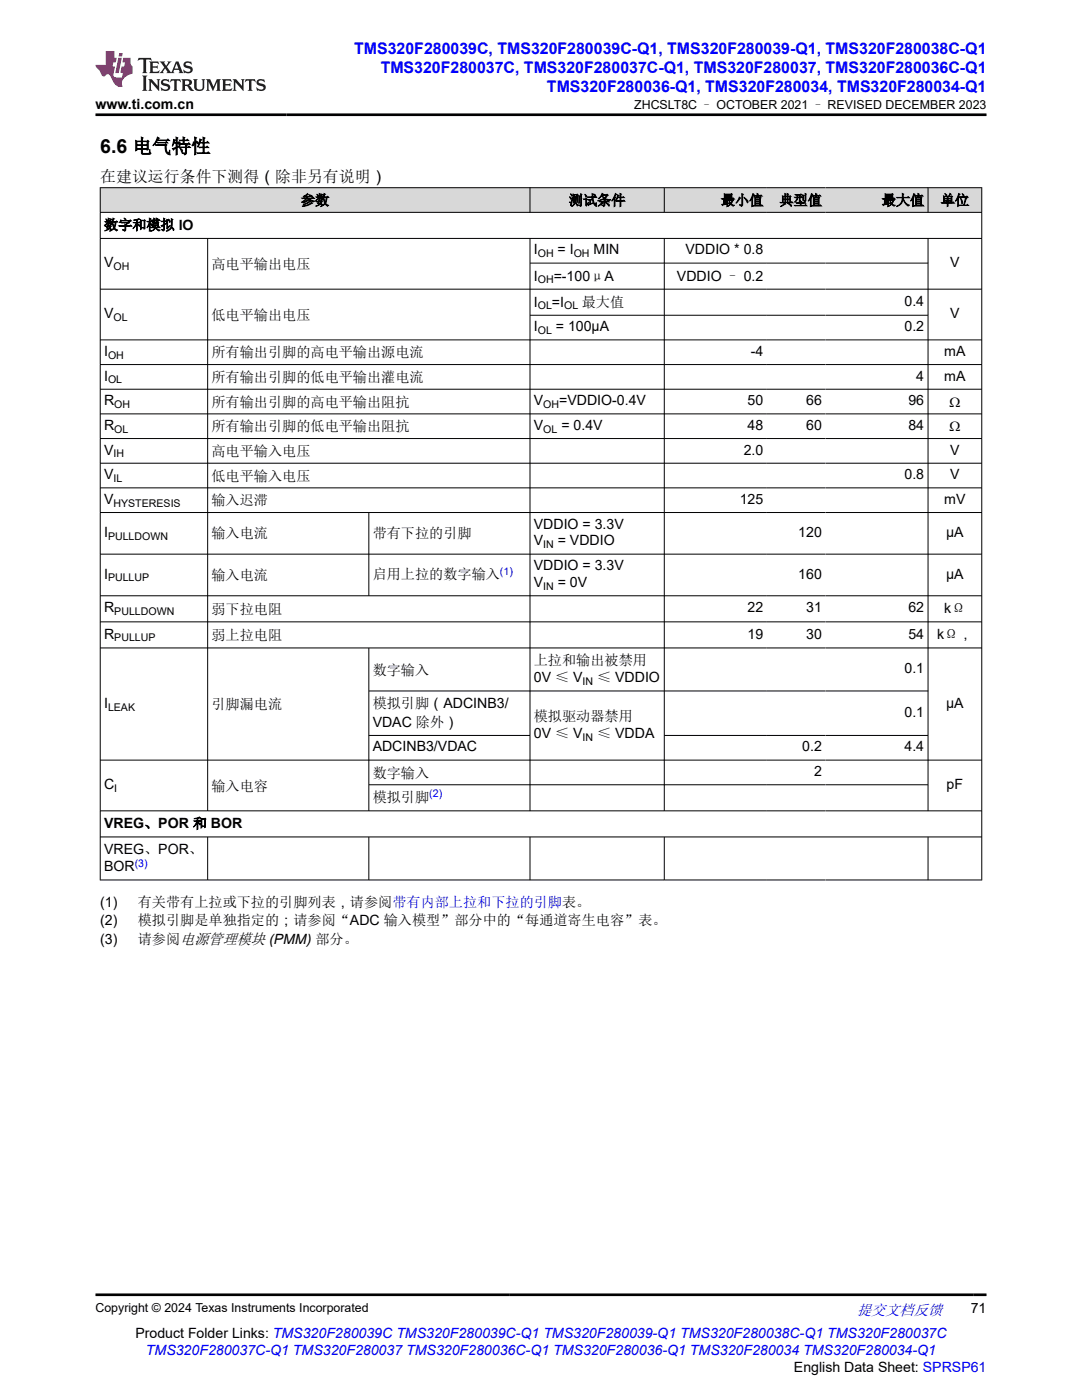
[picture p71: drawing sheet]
<svg xmlns="http://www.w3.org/2000/svg" width="216mm" height="279mm" viewBox="0 0 216 279" stroke-linecap="round" stroke-linejoin="round" font-family="sans-serif">
<defs><g id="words">
<text font-size="3.9" x="20" y="30.5">6.6 电气特性</text>
<g font-size="3.2" fill="#00f">
<text x="70.7" y="10.7">TMS320F280039C, TMS320F280039C-Q1, TMS320F280039-Q1, TMS320F280038C-Q1</text>
<text x="76" y="14.5">TMS320F280037C, TMS320F280037C-Q1, TMS320F280037, TMS320F280036C-Q1</text>
<text x="109.1" y="18.3">TMS320F280036-Q1, TMS320F280034, TMS320F280034-Q1</text>
</g>
<text font-size="3.2" x="20" y="36.3">在建议运行条件下测得（除非另有说明）</text>
<text font-size="3" fill="#00f" x="171" y="262.4">提交文档反馈</text>
<g font-size="2.8">
<text x="19.1" y="21.7">www.ti.com.cn</text>
<text x="60.1" y="40.9">参数</text>
<text x="113.5" y="40.9">测试条件</text>
<text x="143.9" y="40.9">最小值</text>
<text x="155.5" y="40.9">典型值</text>
<text x="175.9" y="40.9">最大值</text>
<text x="187.7" y="40.9">单位</text>
<text x="20.8" y="45.9">数字和模拟 IO</text>
<text x="20.8" y="53.4">V</text>
<text x="42.2" y="53.7">高电平输出电压</text>
<text x="106.5" y="50.8">I</text>
<text x="111.3" y="50.8">= I</text>
<text x="118.4" y="50.8">MIN</text>
<text x="136.8" y="50.8">VDDIO * 0.8</text>
<text x="189.6" y="53.4">V</text>
<text x="106.5" y="56">I</text>
<text x="110.5" y="56">=-100μA</text>
<text x="135.1" y="56">VDDIO – 0.2</text>
<text x="20.8" y="63.5">V</text>
<text x="42.2" y="63.8">低电平输出电压</text>
<text x="106.5" y="61.2">I</text>
<text x="110.1" y="61.2">=I</text>
<text x="116.1" y="61.2">最大值</text>
<text x="180.5" y="61">0.4</text>
<text x="189.6" y="63.5">V</text>
<text x="20.8" y="71">I</text>
<text x="42.2" y="71.3">所有输出引脚的高电平输出源电流</text>
<text x="106.5" y="66.1">I</text>
<text x="110.9" y="66.1">= 100µA</text>
<text x="149.8" y="71">-4</text>
<text x="180.5" y="66.1">0.2</text>
<text x="188.4" y="71">mA</text>
<text x="20.8" y="75.9">I</text>
<text x="42.2" y="76.2">所有输出引脚的低电平输出灌电流</text>
<text x="182.8" y="75.9">4</text>
<text x="188.4" y="75.9">mA</text>
<text x="20.8" y="80.9">R</text>
<text x="42.2" y="81.2">所有输出引脚的高电平输出阻抗</text>
<text x="106.5" y="80.9">V</text>
<text x="111.6" y="80.9">=VDDIO-0.4V</text>
<text x="149.2" y="80.9">50</text>
<text x="160.9" y="80.9">66</text>
<text x="181.3" y="80.9">96</text>
<text x="189.5" y="81.2">Ω</text>
<text x="20.8" y="85.8">R</text>
<text x="42.2" y="86.1">所有输出引脚的低电平输出阻抗</text>
<text x="106.5" y="85.8">V</text>
<text x="112" y="85.8">= 0.4V</text>
<text x="149.2" y="85.8">48</text>
<text x="160.9" y="85.8">60</text>
<text x="181.3" y="85.8">84</text>
<text x="189.5" y="86.1">Ω</text>
<text x="20.8" y="90.7">V</text>
<text x="20.8" y="95.6">V</text>
<text x="42.2" y="91">高电平输入电压</text>
<text x="42.2" y="95.9">低电平输入电压</text>
<text x="148.4" y="90.7">2.0</text>
<text x="180.5" y="95.6">0.8</text>
<text x="189.6" y="90.7">V</text>
<text x="189.6" y="95.6">V</text>
<text x="20.8" y="100.6">V</text>
<text x="42.2" y="100.8">输入迟滞</text>
<text x="147.6" y="100.6">125</text>
<text x="188.4" y="100.6">mV</text>
<text x="20.8" y="107.2">I</text>
<text x="42.2" y="107.5">输入电流</text>
<text x="74.4" y="107.5">带有下拉的引脚</text>
<text x="106.5" y="105.5">VDDIO = 3.3V</text>
<text x="159.3" y="107.2">120</text>
<text x="188.8" y="107.2">µA</text>
<text x="106.5" y="108.9">V</text>
<text x="106.5" y="113.8">VDDIO = 3.3V</text>
<text x="111.3" y="108.9">= VDDIO</text>
<text x="20.8" y="115.5">I</text>
<text x="42.2" y="115.8">输入电流</text>
<text x="74.4" y="115.6">启用上拉的数字输入</text>
<text x="106.5" y="117.2">V</text>
<text x="111.3" y="117.2">= 0V</text>
<text x="159.3" y="115.5">160</text>
<text x="188.8" y="115.5">µA</text>
<text x="20.8" y="122.2">R</text>
<text x="42.2" y="122.5">弱下拉电阻</text>
<text x="149.2" y="122.2">22</text>
<text x="160.9" y="122.2">31</text>
<text x="181.3" y="122.2">62</text>
<text x="188.4" y="122.4">kΩ</text>
<text x="20.8" y="127.4">R</text>
<text x="42.2" y="127.7">弱上拉电阻</text>
<text x="149.2" y="127.4">19</text>
<text x="160.9" y="127.4">30</text>
<text x="181.3" y="127.4">54</text>
<text x="187" y="127.6">kΩ，</text>
<text x="74.4" y="134.6">数字输入</text>
<text x="106.5" y="132.8">上拉和输出被禁用</text>
<text x="106.5" y="136.2">0V ≤ V</text>
<text x="119.1" y="136.2">≤ VDDIO</text>
<text x="180.5" y="134.3">0.1</text>
<text x="20.8" y="141.2">I</text>
<text x="42.2" y="141.5">引脚漏电流</text>
<text x="74.4" y="141.4">模拟引脚（ADCINB3/</text>
<text x="106.5" y="144">模拟驱动器禁用</text>
<text x="180.5" y="143.1">0.1</text>
<text x="188.8" y="141.2">µA</text>
<text x="74.4" y="150">ADCINB3/VDAC</text>
<text x="74.4" y="145">VDAC 除外）</text>
<text x="106.5" y="147.4">0V ≤ V</text>
<text x="119.1" y="147.4">≤ VDDA</text>
<text x="160.1" y="150">0.2</text>
<text x="180.5" y="150">4.4</text>
<text x="74.4" y="155.2">数字输入</text>
<text x="162.4" y="154.9">2</text>
<text x="20.8" y="157.5">C</text>
<text x="42.2" y="157.8">输入电容</text>
<text x="74.4" y="160.1">模拟引脚</text>
<text x="188.9" y="157.5">pF</text>
<text x="20.8" y="165.3">VREG、POR 和 BOR</text>
<text x="20.8" y="170.5">VREG、POR、</text>
<text x="20.8" y="173.9">BOR</text>
<text x="20" y="181">(1)</text>
<text x="20" y="184.6">(2)</text>
<text x="27.5" y="181">有关带有上拉或下拉的引脚列表，请参阅带有内部上拉和下拉的引脚表。</text>
<text x="27.5" y="184.6">模拟引脚是单独指定的；请参阅“ADC 输入模型”部分中的“每通道寄生电容”表。</text>
<text x="20" y="188.3">(3)</text>
<text x="27.5" y="188.3">请参阅电源管理模块 (PMM) 部分。</text>
<text x="193.7" y="262.1">71</text>
<text x="27" y="266.9">Product Folder Links: TMS320F280039C TMS320F280039C-Q1 TMS320F280039-Q1 TMS320F280038C-Q1 TMS320F280037C</text>
<text x="158.4" y="273.7">English Data Sheet: SPRSP61</text>
</g>
<text font-size="2.8" fill="#00f" x="29.1" y="270.3">TMS320F280037C-Q1 TMS320F280037 TMS320F280036C-Q1 TMS320F280036-Q1 TMS320F280034 TMS320F280034-Q1</text>
<g font-size="2.5">
<text x="126.5" y="21.8">ZHCSLT8C – OCTOBER 2021 – REVISED DECEMBER 2023</text>
<text x="19.1" y="261.8">Copyright © 2024 Texas Instruments Incorporated</text>
</g>
<g font-size="2.1">
<text x="22.6" y="53.9">OH</text>
<text x="107.3" y="51.3">OH</text>
<text x="114.5" y="51.3">OH</text>
<text x="107.3" y="56.5">OH</text>
<text x="22.6" y="64.1">OL</text>
<text x="107.3" y="61.7">OL</text>
<text x="112.6" y="61.7">OL</text>
<text x="21.6" y="71.6">OH</text>
<text x="107.3" y="66.7">OL</text>
<text x="21.6" y="76.5">OL</text>
<text x="22.8" y="81.4">OH</text>
<text x="108.4" y="81.4">OH</text>
<text x="22.8" y="86.4">OL</text>
<text x="108.4" y="86.4">OL</text>
<text x="22.6" y="91.3">IH</text>
<text x="22.6" y="96.2">IL</text>
<text x="22.6" y="101.1">HYSTERESIS</text>
<text x="21.6" y="107.7">PULLDOWN</text>
<text x="108.4" y="109.4">IN</text>
<text x="21.6" y="116">PULLUP</text>
<text x="108.4" y="117.7">IN</text>
<text x="22.8" y="122.8">PULLDOWN</text>
<text x="22.8" y="128">PULLUP</text>
<text x="116.2" y="136.7">IN</text>
<text x="21.6" y="141.8">LEAK</text>
<text x="116.2" y="147.9">IN</text>
<text x="22.8" y="158.1">I</text>
</g>
<g font-size="2.1" fill="#00f">
<text x="99.8" y="114.7">(1)</text>
<text x="85.7" y="159.2">(2)</text>
<text x="26.9" y="172.9">(3)</text>
</g>
</g></defs>
<g fill="#d8d8d8">
<path d="M20 37.5h175.9v4.9h-175.9z" fill-rule="evenodd"/>
<path d="M20.1 37.5h85.6v4.8h-85.6z" fill-rule="evenodd"/>
<path d="M105.8 37.5h26.7v4.8h-26.7z" fill-rule="evenodd"/>
<path d="M132.6 37.5h20.4v4.8h-20.4z" fill-rule="evenodd"/>
<path d="M153 37.5h11.7v4.8h-11.7z" fill-rule="evenodd"/>
<path d="M164.7 37.5h20.4v4.8h-20.4z" fill-rule="evenodd"/>
<path d="M185.2 37.5h10.6v4.8h-10.6z" fill-rule="evenodd"/>
</g>
<g fill="none" stroke="#000" stroke-width=".2">
<path d="M19.9 37.5h176.1M20 37.4v138.3M105.8 37.4v5M132.6 37.4v5M185.2 37.4v5M195.9 37.4v138.3M19.9 42.4h176.1M19.9 47.6h176.1M19.9 57.7h176.1M41.4 47.6v114.3M105.8 47.6v114.3M105.8 52.5h79.4"/>
<path d="M132.6 47.6v114.3M185.2 47.6v114.3M19.9 67.8h176.1M19.9 72.8h176.1M19.9 77.7h176.1M105.8 62.9h79.4M19.9 82.6h176.1M19.9 87.5h176.1M19.9 92.4h176.1M19.9 97.4h176.1M19.9 102.3h176.1M19.9 110.6h176.1"/>
<path d="M19.9 118.9h176.1M73.6 102.3v16.7M19.9 124.1h176.1M19.9 129.3h176.1M73.6 129.3v32.6M73.6 137.9h111.6M19.9 151.7h176.1M73.6 146.8h32.2M73.6 156.6h111.6M132.6 146.8h52.6M19.9 161.8h176.1M19.9 167h176.1"/>
<path d="M19.9 175.6h176.1M41.4 167v8.7M73.6 167v8.7M105.8 167v8.7M132.6 167v8.7M185.2 167v8.7"/>
</g>
<path d="M27.7 11.6l-.2 .5 .5-.2h.6v.1v2.2l-.2 .4h1l-.2-.4v-2.2v-.1h.5l.5 .2-.1-.5zM29.8 12.3l.2 .4v1.5l-.2 .4h1.9l.1-.6a1.08 1.08 0 0 1-1.3 .2v-.7h.6l.4 .2v-.7l-.4 .2h-.6v-.5l.2-.2a1 1 0 0 1 1 .3l-.1-.5zM31.8 12.3l1 1.1-1 1.2h.9l-.2-.2 .4-.8 .5 .8-.2 .2h1.6l-.2-.2 .1-.5h1l.1 .5-.1 .2h.9l-.2-.3-.8-2h-.5l-1 2.2-.8-1.1 .9-1.1h-.8l.2 .2-.5 .6-.3-.6 .1-.2zM35.2 12.7l.4 1h-.8zM36.8 12.4a.65 .65 0 0 0-.2 .7 .65 .65 0 0 0 .6 .5l.7 .1 .1 .3a.79 .79 0 0 1-.7 .4 .79 .79 0 0 1-.7-.5l.1 .7 .2-.1a.93 .93 0 0 0 1.1 .1 .93 .93 0 0 0 .4-1 1.46 1.46 0 0 0-1.2-.6l-.1-.3a1.09 1.09 0 0 1 1.2 .2l-.2-.6-.1 .1-.6-.2zM28.4 15.1l.2 .4v2.2l-.2 .4h1l-.2-.4v-2.2l.2-.4zM29.6 15.8l.2 .4v1.5l-.2 .4h.8l-.3-.4v-1.3l1.7 1.8v-2l.2-.4h-.8l.2 .2 .1 1.1-1.2-1.3zM32.3 15.9a.65 .65 0 0 0-.2 .8 .65 .65 0 0 0 .7 .4l.6 .2 .1 .2a.79 .79 0 0 1-.7 .4 .79 .79 0 0 1-.7-.5l.1 .7 .2-.1a.93 .93 0 0 0 1.1 .1 .93 .93 0 0 0 .4-.9 1.46 1.46 0 0 0-1.2-.6l-.1-.4a1.09 1.09 0 0 1 1.2 .2l-.2-.6-.1 .1-.6-.1zM34.1 15.8l-.1 .6a.63 .63 0 0 1 .7-.3l.1 1.6-.3 .4h1l-.2-.4v-1.6a.66 .66 0 0 1 .8 .3l-.1-.6zM36.2 15.8l.2 .4v1.5l-.2 .4h.9l-.2-.2v-.7h.5l.1 .2a.79 .79 0 0 0 1.2 .6l-1-.9a.61 .61 0 0 0 .6-.6 .61 .61 0 0 0-.5-.7zM36.9 16.1h.2a.47 .47 0 0 1 .5 .1 .47 .47 0 0 1 .1 .5l-.2 .1-.6 .1zM38.5 15.8l.2 .2a2.27 2.27 0 0 0 .4 2 1.04 1.04 0 0 0 1.7-.7v-1.3l.2-.2h-.8l.2 .4v1.1a.6 .6 0 0 1-.6 .6 .6 .6 0 0 1-.6-.6v-1.1l.3-.4zM41.1 15.8l.2 .4v1.5l-.2 .4h.7l-.2-.4v-1.4l.9 1.9 .8-1.9v1.4l-.2 .4h1l-.3-.4v-1.5l.3-.4h-.8l-.7 1.5-.7-1.5zM44.3 15.8l.2 .4v1.5l-.2 .4h1.9l.1-.6a1.09 1.09 0 0 1-1.3 .2v-.7h.6l.4 .2v-.6l-.4 .2h-.6v-.6l.2-.1a1.01 1.01 0 0 1 1 .3l-.1-.6zM46.4 15.8l.3 .4v1.5l-.3 .4h.8l-.2-.4v-1.3l1.6 1.8v-2l.2-.4h-.7l.2 .2v1.1l-1.2-1.3zM49 15.8l-.1 .6a.63 .63 0 0 1 .8-.3v1.6l-.3 .4h1l-.2-.4v-1.6a.66 .66 0 0 1 .8 .3l-.1-.6zM51.4 15.9a.65 .65 0 0 0-.2 .8 .65 .65 0 0 0 .6 .4l.6 .2 .2 .2a.79 .79 0 0 1-.8 .4 .79 .79 0 0 1-.6-.5l.1 .7 .2-.1a.93 .93 0 0 0 1 .1 .93 .93 0 0 0 .5-.9 1.46 1.46 0 0 0-1.3-.6l-.1-.4a1.09 1.09 0 0 1 1.3 .2l-.2-.6-.2 .1-.5-.1z" fill="#231f20"/>
<path d="M21.1 10.2v2.8h-2.1l.1 .3 .9 1a.95 .95 0 0 0 .9 .9 .59 .59 0 0 1 .6-.4 .59 .59 0 0 1 .5 .4l.4 .7a1.59 1.59 0 0 0 2.1 1.4 1.61 1.61 0 0 1 1-2.3l1-.3-.1-1.5a1.59 1.59 0 0 1-.4-1.7h-1.4l-.2 .9h.5l-.1 .9h-.5l-.2 1v.2l.4 .1-.2 .9h-.6a.73 .73 0 0 1-1.1-.7l.3-1.5h-.5l.2-.9h.5l.2-.9h-.5v-1.3zM23.6 11.5l-.6 3.1h.7l.6-3.1zM23.8 10.6l-.1 .6h.7l.1-.6z" fill="#ed1c24"/>
<path d="M19.1 22.9h177.8M19.1 258.4h177.8" fill="none" stroke="#000" stroke-width=".53"/>
<use href="#words"/>
</svg>
